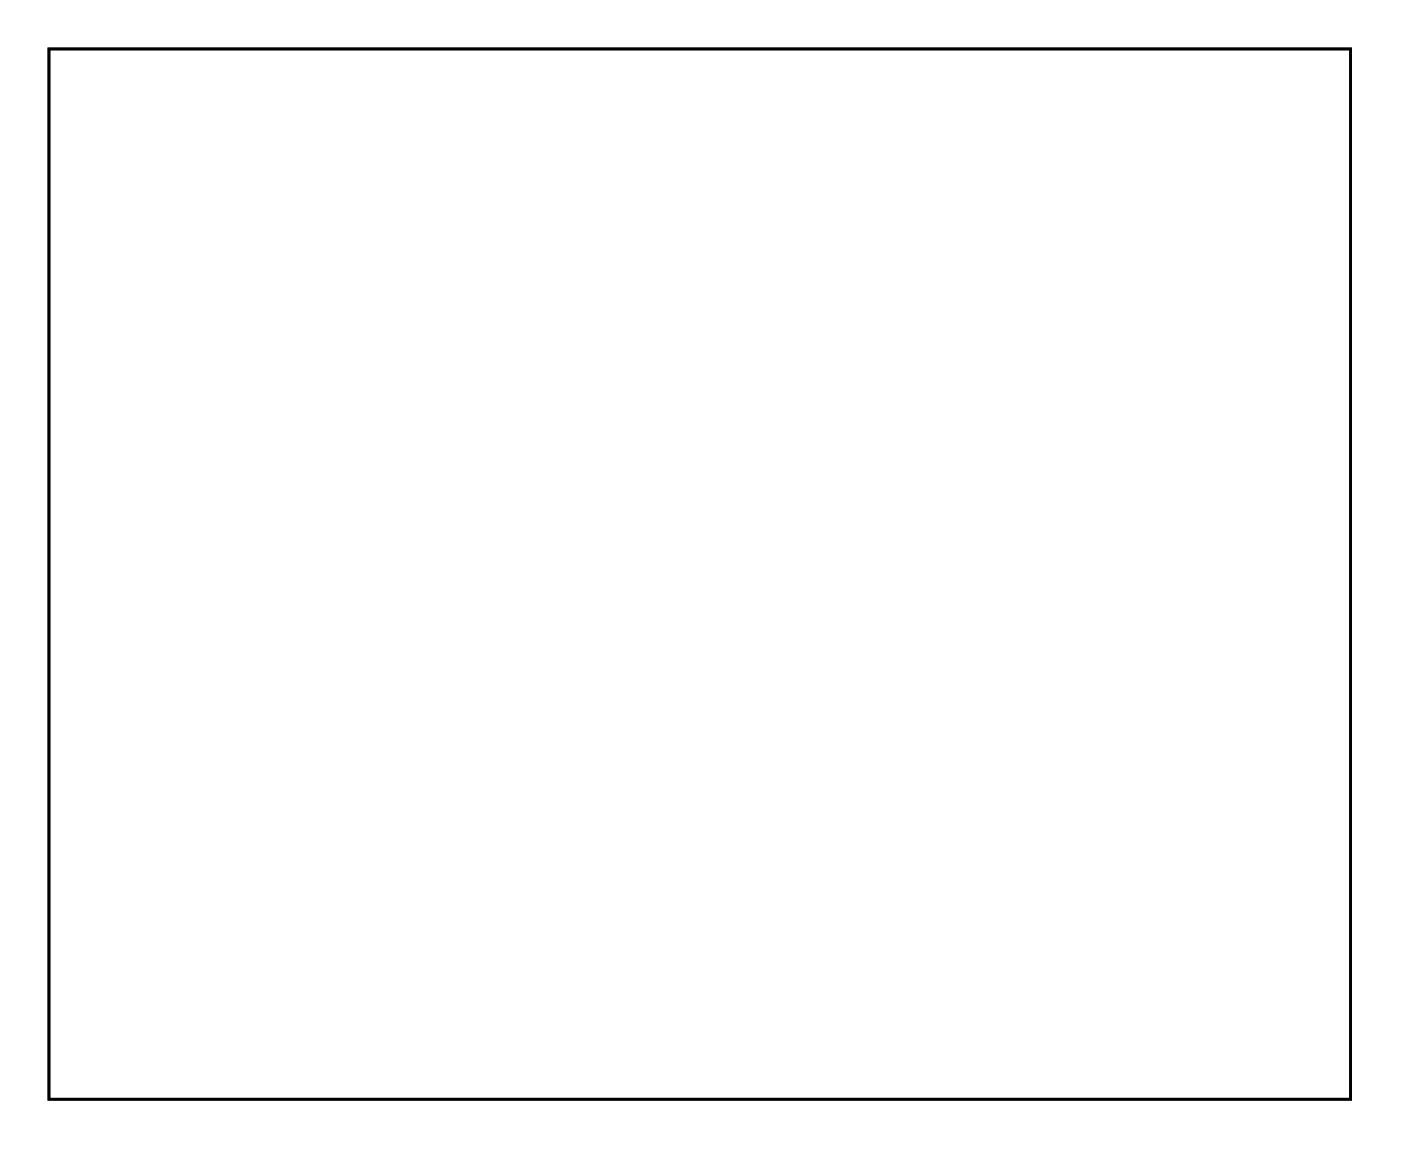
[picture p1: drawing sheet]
<svg xmlns="http://www.w3.org/2000/svg" width="104mm" height="85mm" viewBox="0 0 104 85" stroke-linecap="round" stroke-linejoin="round" font-family="sans-serif">
<path d="M3.6 3.6h96.7v78.1h-96.7z" fill="none" stroke="#000" stroke-width=".2"/>
<path d="M3.6 3.6h96.7v78.1h-96.7z" fill="none" stroke="#000" stroke-width=".07"/>
<path d="M48.9 28.3h1.4v1.4h-1.4z" fill="#fff"/>
<path d="M48.9 28.3h1.4v1.4h-1.4z" fill="none" stroke="#fff" stroke-width=".76" stroke-linecap="butt"/>
<circle cx="49.6" cy="29" r=".7" fill="#fff"/>
<circle cx="49.6" cy="29" r=".7" fill="none" stroke="#fff" stroke-width=".76" stroke-linecap="butt"/>
<circle cx="64.9" cy="29" r=".7" fill="#fff"/>
<circle cx="64.9" cy="29" r=".7" fill="none" stroke="#fff" stroke-width=".76" stroke-linecap="butt"/>
<circle cx="49.6" cy="31.5" r=".7" fill="#fff"/>
<circle cx="49.6" cy="31.5" r=".7" fill="none" stroke="#fff" stroke-width=".76" stroke-linecap="butt"/>
<circle cx="64.9" cy="31.5" r=".7" fill="#fff"/>
<circle cx="64.9" cy="31.5" r=".7" fill="none" stroke="#fff" stroke-width=".76" stroke-linecap="butt"/>
<circle cx="49.6" cy="34.1" r=".7" fill="#fff"/>
<circle cx="49.6" cy="34.1" r=".7" fill="none" stroke="#fff" stroke-width=".76" stroke-linecap="butt"/>
<circle cx="64.9" cy="34.1" r=".7" fill="#fff"/>
<circle cx="64.9" cy="34.1" r=".7" fill="none" stroke="#fff" stroke-width=".76" stroke-linecap="butt"/>
<circle cx="49.6" cy="36.6" r=".7" fill="#fff"/>
<circle cx="49.6" cy="36.6" r=".7" fill="none" stroke="#fff" stroke-width=".76" stroke-linecap="butt"/>
<circle cx="64.9" cy="36.6" r=".7" fill="#fff"/>
<circle cx="64.9" cy="36.6" r=".7" fill="none" stroke="#fff" stroke-width=".76" stroke-linecap="butt"/>
<circle cx="49.6" cy="39.1" r=".7" fill="#fff"/>
<circle cx="49.6" cy="39.1" r=".7" fill="none" stroke="#fff" stroke-width=".76" stroke-linecap="butt"/>
<circle cx="64.9" cy="39.1" r=".7" fill="#fff"/>
<circle cx="64.9" cy="39.1" r=".7" fill="none" stroke="#fff" stroke-width=".76" stroke-linecap="butt"/>
<circle cx="49.6" cy="41.7" r=".7" fill="#fff"/>
<circle cx="49.6" cy="41.7" r=".7" fill="none" stroke="#fff" stroke-width=".76" stroke-linecap="butt"/>
<circle cx="64.9" cy="41.7" r=".7" fill="#fff"/>
<circle cx="64.9" cy="41.7" r=".7" fill="none" stroke="#fff" stroke-width=".76" stroke-linecap="butt"/>
<circle cx="49.6" cy="44.2" r=".7" fill="#fff"/>
<circle cx="49.6" cy="44.2" r=".7" fill="none" stroke="#fff" stroke-width=".76" stroke-linecap="butt"/>
<circle cx="64.9" cy="44.2" r=".7" fill="#fff"/>
<circle cx="64.9" cy="44.2" r=".7" fill="none" stroke="#fff" stroke-width=".76" stroke-linecap="butt"/>
<circle cx="49.6" cy="46.8" r=".7" fill="#fff"/>
<circle cx="49.6" cy="46.8" r=".7" fill="none" stroke="#fff" stroke-width=".76" stroke-linecap="butt"/>
<circle cx="64.9" cy="46.8" r=".7" fill="#fff"/>
<circle cx="64.9" cy="46.8" r=".7" fill="none" stroke="#fff" stroke-width=".76" stroke-linecap="butt"/>
<circle cx="49.6" cy="49.3" r=".7" fill="#fff"/>
<circle cx="49.6" cy="49.3" r=".7" fill="none" stroke="#fff" stroke-width=".76" stroke-linecap="butt"/>
<circle cx="64.9" cy="49.3" r=".7" fill="#fff"/>
<circle cx="64.9" cy="49.3" r=".7" fill="none" stroke="#fff" stroke-width=".76" stroke-linecap="butt"/>
<circle cx="49.6" cy="51.8" r=".7" fill="#fff"/>
<circle cx="49.6" cy="51.8" r=".7" fill="none" stroke="#fff" stroke-width=".76" stroke-linecap="butt"/>
<circle cx="64.9" cy="51.8" r=".7" fill="#fff"/>
<circle cx="64.9" cy="51.8" r=".7" fill="none" stroke="#fff" stroke-width=".76" stroke-linecap="butt"/>
<circle cx="49.6" cy="54.4" r=".7" fill="#fff"/>
<circle cx="49.6" cy="54.4" r=".7" fill="none" stroke="#fff" stroke-width=".76" stroke-linecap="butt"/>
<circle cx="64.9" cy="54.4" r=".7" fill="#fff"/>
<circle cx="64.9" cy="54.4" r=".7" fill="none" stroke="#fff" stroke-width=".76" stroke-linecap="butt"/>
<circle cx="49.6" cy="56.9" r=".7" fill="#fff"/>
<circle cx="49.6" cy="56.9" r=".7" fill="none" stroke="#fff" stroke-width=".76" stroke-linecap="butt"/>
<circle cx="64.9" cy="56.9" r=".7" fill="#fff"/>
<circle cx="64.9" cy="56.9" r=".7" fill="none" stroke="#fff" stroke-width=".76" stroke-linecap="butt"/>
<circle cx="49.6" cy="59.5" r=".7" fill="#fff"/>
<circle cx="49.6" cy="59.5" r=".7" fill="none" stroke="#fff" stroke-width=".76" stroke-linecap="butt"/>
<circle cx="64.9" cy="59.5" r=".7" fill="#fff"/>
<circle cx="64.9" cy="59.5" r=".7" fill="none" stroke="#fff" stroke-width=".76" stroke-linecap="butt"/>
<circle cx="49.6" cy="62" r=".7" fill="#fff"/>
<circle cx="49.6" cy="62" r=".7" fill="none" stroke="#fff" stroke-width=".76" stroke-linecap="butt"/>
<circle cx="64.9" cy="62" r=".7" fill="#fff"/>
<circle cx="64.9" cy="62" r=".7" fill="none" stroke="#fff" stroke-width=".76" stroke-linecap="butt"/>
<circle cx="49.6" cy="64.5" r=".7" fill="#fff"/>
<circle cx="49.6" cy="64.5" r=".7" fill="none" stroke="#fff" stroke-width=".76" stroke-linecap="butt"/>
<circle cx="64.9" cy="64.5" r=".7" fill="#fff"/>
<circle cx="64.9" cy="64.5" r=".7" fill="none" stroke="#fff" stroke-width=".76" stroke-linecap="butt"/>
<circle cx="49.6" cy="67.1" r=".7" fill="#fff"/>
<circle cx="49.6" cy="67.1" r=".7" fill="none" stroke="#fff" stroke-width=".76" stroke-linecap="butt"/>
<circle cx="64.9" cy="67.1" r=".7" fill="#fff"/>
<circle cx="64.9" cy="67.1" r=".7" fill="none" stroke="#fff" stroke-width=".76" stroke-linecap="butt"/>
<circle cx="49.6" cy="69.6" r=".7" fill="#fff"/>
<circle cx="49.6" cy="69.6" r=".7" fill="none" stroke="#fff" stroke-width=".76" stroke-linecap="butt"/>
<circle cx="64.9" cy="69.6" r=".7" fill="#fff"/>
<circle cx="64.9" cy="69.6" r=".7" fill="none" stroke="#fff" stroke-width=".76" stroke-linecap="butt"/>
<circle cx="49.6" cy="72.2" r=".7" fill="#fff"/>
<circle cx="49.6" cy="72.2" r=".7" fill="none" stroke="#fff" stroke-width=".76" stroke-linecap="butt"/>
<circle cx="64.9" cy="72.2" r=".7" fill="#fff"/>
<circle cx="64.9" cy="72.2" r=".7" fill="none" stroke="#fff" stroke-width=".76" stroke-linecap="butt"/>
<circle cx="49.6" cy="74.7" r=".7" fill="#fff"/>
<circle cx="49.6" cy="74.7" r=".7" fill="none" stroke="#fff" stroke-width=".76" stroke-linecap="butt"/>
<circle cx="64.9" cy="74.7" r=".7" fill="#fff"/>
<circle cx="64.9" cy="74.7" r=".7" fill="none" stroke="#fff" stroke-width=".76" stroke-linecap="butt"/>
<circle cx="49.6" cy="77.2" r=".7" fill="#fff"/>
<circle cx="49.6" cy="77.2" r=".7" fill="none" stroke="#fff" stroke-width=".76" stroke-linecap="butt"/>
<circle cx="64.9" cy="77.2" r=".7" fill="#fff"/>
<circle cx="64.9" cy="77.2" r=".7" fill="none" stroke="#fff" stroke-width=".76" stroke-linecap="butt"/>
<circle cx="39.4" cy="74.6" r=".65" fill="#fff"/>
<circle cx="39.4" cy="74.6" r=".65" fill="none" stroke="#fff" stroke-width=".75" stroke-linecap="butt"/>
<circle cx="39.4" cy="69.7" r=".65" fill="#fff"/>
<circle cx="39.4" cy="69.7" r=".65" fill="none" stroke="#fff" stroke-width=".75" stroke-linecap="butt"/>
<circle cx="34.3" cy="74.8" r=".64" fill="#fff"/>
<circle cx="34.3" cy="74.8" r=".64" fill="none" stroke="#fff" stroke-width=".76" stroke-linecap="butt"/>
<circle cx="34.3" cy="77.3" r=".64" fill="#fff"/>
<circle cx="34.3" cy="77.3" r=".64" fill="none" stroke="#fff" stroke-width=".76" stroke-linecap="butt"/>
<circle cx="44.5" cy="74.8" r=".64" fill="#fff"/>
<circle cx="44.5" cy="74.8" r=".64" fill="none" stroke="#fff" stroke-width=".76" stroke-linecap="butt"/>
<circle cx="44.5" cy="77.3" r=".64" fill="#fff"/>
<circle cx="44.5" cy="77.3" r=".64" fill="none" stroke="#fff" stroke-width=".76" stroke-linecap="butt"/>
<path d="M33.6 43.6h1.4v1.4h-1.4z" fill="#fff"/>
<path d="M33.6 43.6h1.4v1.4h-1.4z" fill="none" stroke="#fff" stroke-width=".76" stroke-linecap="butt"/>
<circle cx="34.3" cy="44.3" r=".7" fill="#fff"/>
<circle cx="34.3" cy="44.3" r=".7" fill="none" stroke="#fff" stroke-width=".76" stroke-linecap="butt"/>
<circle cx="34.3" cy="46.8" r=".7" fill="#fff"/>
<circle cx="34.3" cy="46.8" r=".7" fill="none" stroke="#fff" stroke-width=".76" stroke-linecap="butt"/>
<path d="M41 40.8h1.9v1.9h-1.9z" fill="#fff"/>
<path d="M41 40.8h1.9v1.9h-1.9z" fill="none" stroke="#fff" stroke-width=".76" stroke-linecap="butt"/>
<circle cx="42" cy="41.7" r=".91" fill="#fff"/>
<circle cx="42" cy="41.7" r=".91" fill="none" stroke="#fff" stroke-width=".76" stroke-linecap="butt"/>
<circle cx="42" cy="49.4" r=".91" fill="#fff"/>
<circle cx="42" cy="49.4" r=".91" fill="none" stroke="#fff" stroke-width=".76" stroke-linecap="butt"/>
<circle cx="34.3" cy="51.9" r=".7" fill="#fff"/>
<circle cx="34.3" cy="51.9" r=".7" fill="none" stroke="#fff" stroke-width=".76" stroke-linecap="butt"/>
<circle cx="34.3" cy="54.4" r=".7" fill="#fff"/>
<circle cx="34.3" cy="54.4" r=".7" fill="none" stroke="#fff" stroke-width=".76" stroke-linecap="butt"/>
<path d="M66.7 8h1.4v1.4h-1.4z" fill="#fff"/>
<path d="M66.7 8h1.4v1.4h-1.4z" fill="none" stroke="#fff" stroke-width=".76" stroke-linecap="butt"/>
<circle cx="67.4" cy="8.7" r=".7" fill="#fff"/>
<circle cx="67.4" cy="8.7" r=".7" fill="none" stroke="#fff" stroke-width=".76" stroke-linecap="butt"/>
<circle cx="67.4" cy="16.3" r=".7" fill="#fff"/>
<circle cx="67.4" cy="16.3" r=".7" fill="none" stroke="#fff" stroke-width=".76" stroke-linecap="butt"/>
<circle cx="64.8" cy="8.7" r=".7" fill="#fff"/>
<circle cx="64.8" cy="8.7" r=".7" fill="none" stroke="#fff" stroke-width=".76" stroke-linecap="butt"/>
<circle cx="64.8" cy="16.3" r=".7" fill="#fff"/>
<circle cx="64.8" cy="16.3" r=".7" fill="none" stroke="#fff" stroke-width=".76" stroke-linecap="butt"/>
<circle cx="62.3" cy="8.7" r=".7" fill="#fff"/>
<circle cx="62.3" cy="8.7" r=".7" fill="none" stroke="#fff" stroke-width=".76" stroke-linecap="butt"/>
<circle cx="62.3" cy="16.3" r=".7" fill="#fff"/>
<circle cx="62.3" cy="16.3" r=".7" fill="none" stroke="#fff" stroke-width=".76" stroke-linecap="butt"/>
<circle cx="59.7" cy="8.7" r=".7" fill="#fff"/>
<circle cx="59.7" cy="8.7" r=".7" fill="none" stroke="#fff" stroke-width=".76" stroke-linecap="butt"/>
<circle cx="59.7" cy="16.3" r=".7" fill="#fff"/>
<circle cx="59.7" cy="16.3" r=".7" fill="none" stroke="#fff" stroke-width=".76" stroke-linecap="butt"/>
<circle cx="57.2" cy="8.7" r=".7" fill="#fff"/>
<circle cx="57.2" cy="8.7" r=".7" fill="none" stroke="#fff" stroke-width=".76" stroke-linecap="butt"/>
<circle cx="57.2" cy="16.3" r=".7" fill="#fff"/>
<circle cx="57.2" cy="16.3" r=".7" fill="none" stroke="#fff" stroke-width=".76" stroke-linecap="butt"/>
<circle cx="54.7" cy="8.7" r=".7" fill="#fff"/>
<circle cx="54.7" cy="8.7" r=".7" fill="none" stroke="#fff" stroke-width=".76" stroke-linecap="butt"/>
<circle cx="54.7" cy="16.3" r=".7" fill="#fff"/>
<circle cx="54.7" cy="16.3" r=".7" fill="none" stroke="#fff" stroke-width=".76" stroke-linecap="butt"/>
<circle cx="52.1" cy="8.7" r=".7" fill="#fff"/>
<circle cx="52.1" cy="8.7" r=".7" fill="none" stroke="#fff" stroke-width=".76" stroke-linecap="butt"/>
<circle cx="52.1" cy="16.3" r=".7" fill="#fff"/>
<circle cx="52.1" cy="16.3" r=".7" fill="none" stroke="#fff" stroke-width=".76" stroke-linecap="butt"/>
<circle cx="49.6" cy="8.7" r=".7" fill="#fff"/>
<circle cx="49.6" cy="8.7" r=".7" fill="none" stroke="#fff" stroke-width=".76" stroke-linecap="butt"/>
<circle cx="49.6" cy="16.3" r=".7" fill="#fff"/>
<circle cx="49.6" cy="16.3" r=".7" fill="none" stroke="#fff" stroke-width=".76" stroke-linecap="butt"/>
<circle cx="47" cy="8.7" r=".7" fill="#fff"/>
<circle cx="47" cy="8.7" r=".7" fill="none" stroke="#fff" stroke-width=".76" stroke-linecap="butt"/>
<circle cx="47" cy="16.3" r=".7" fill="#fff"/>
<circle cx="47" cy="16.3" r=".7" fill="none" stroke="#fff" stroke-width=".76" stroke-linecap="butt"/>
<circle cx="59.7" cy="21.4" r=".7" fill="#fff"/>
<circle cx="59.7" cy="21.4" r=".7" fill="none" stroke="#fff" stroke-width=".76" stroke-linecap="butt"/>
<circle cx="59.7" cy="24" r=".7" fill="#fff"/>
<circle cx="59.7" cy="24" r=".7" fill="none" stroke="#fff" stroke-width=".76" stroke-linecap="butt"/>
<circle cx="26.7" cy="72.2" r=".74" fill="#fff"/>
<circle cx="26.7" cy="72.2" r=".74" fill="none" stroke="#fff" stroke-width=".76" stroke-linecap="butt"/>
<circle cx="26.7" cy="69.7" r=".74" fill="#fff"/>
<circle cx="26.7" cy="69.7" r=".74" fill="none" stroke="#fff" stroke-width=".76" stroke-linecap="butt"/>
<circle cx="26.7" cy="67.1" r=".74" fill="#fff"/>
<circle cx="26.7" cy="67.1" r=".74" fill="none" stroke="#fff" stroke-width=".76" stroke-linecap="butt"/>
<circle cx="26.7" cy="64.6" r=".74" fill="#fff"/>
<circle cx="26.7" cy="64.6" r=".74" fill="none" stroke="#fff" stroke-width=".76" stroke-linecap="butt"/>
<circle cx="17.6" cy="11.3" r="1.52" fill="#fff"/>
<circle cx="17.6" cy="11.3" r="1.52" fill="none" stroke="#fff" stroke-width=".76" stroke-linecap="butt"/>
<circle cx="11.5" cy="11.3" r="1.52" fill="#fff"/>
<circle cx="11.5" cy="11.3" r="1.52" fill="none" stroke="#fff" stroke-width=".76" stroke-linecap="butt"/>
<circle cx="14.5" cy="16.1" r="1.52" fill="#fff"/>
<circle cx="14.5" cy="16.1" r="1.52" fill="none" stroke="#fff" stroke-width=".76" stroke-linecap="butt"/>
<path d="M10.7 23.2h1.5v1.5h-1.5z" fill="#fff"/>
<path d="M10.7 23.2h1.5v1.5h-1.5z" fill="none" stroke="#fff" stroke-width=".76" stroke-linecap="butt"/>
<circle cx="11.5" cy="24" r=".74" fill="#fff"/>
<circle cx="11.5" cy="24" r=".74" fill="none" stroke="#fff" stroke-width=".76" stroke-linecap="butt"/>
<circle cx="11.5" cy="26.5" r=".74" fill="#fff"/>
<circle cx="11.5" cy="26.5" r=".74" fill="none" stroke="#fff" stroke-width=".76" stroke-linecap="butt"/>
<circle cx="11.5" cy="29" r=".74" fill="#fff"/>
<circle cx="11.5" cy="29" r=".74" fill="none" stroke="#fff" stroke-width=".76" stroke-linecap="butt"/>
<path d="M15.8 23.2h1.5v1.5h-1.5z" fill="#fff"/>
<path d="M15.8 23.2h1.5v1.5h-1.5z" fill="none" stroke="#fff" stroke-width=".76" stroke-linecap="butt"/>
<circle cx="16.6" cy="24" r=".74" fill="#fff"/>
<circle cx="16.6" cy="24" r=".74" fill="none" stroke="#fff" stroke-width=".76" stroke-linecap="butt"/>
<circle cx="16.6" cy="26.5" r=".74" fill="#fff"/>
<circle cx="16.6" cy="26.5" r=".74" fill="none" stroke="#fff" stroke-width=".76" stroke-linecap="butt"/>
<circle cx="16.6" cy="29" r=".74" fill="#fff"/>
<circle cx="16.6" cy="29" r=".74" fill="none" stroke="#fff" stroke-width=".76" stroke-linecap="butt"/>
<circle cx="24.2" cy="26.5" r=".64" fill="#fff"/>
<circle cx="24.2" cy="26.5" r=".64" fill="none" stroke="#fff" stroke-width=".51"/>
<path d="M23.6 25.2a.76 .76 0 0 1 .9-.2 .76 .76 0 0 1 .4 .7v1.6a.76 .76 0 0 1-.7 .7 .76 .76 0 0 1-.8-.7v-1.6zM23.7 26.5a.51 .51 0 0 0 1 0 .51 .51 0 0 0-1 0z" fill="#fff"/>
<g fill="none" stroke="#fff" stroke-width=".25">
<path d="M23.6 25.2a.76 .76 0 0 1 .9-.2 .76 .76 0 0 1 .4 .7v1.6a.76 .76 0 0 1-.7 .7 .76 .76 0 0 1-.8-.7v-1.6z"/>
<circle cx="24.2" cy="26.5" r=".51"/>
</g>
<circle cx="26.7" cy="26.5" r=".64" fill="#fff"/>
<circle cx="26.7" cy="26.5" r=".64" fill="none" stroke="#fff" stroke-width=".51"/>
<path d="M26.2 25.2a.76 .76 0 0 1 .8-.2 .76 .76 0 0 1 .5 .7v1.6a.76 .76 0 0 1-.8 .7 .76 .76 0 0 1-.7-.7v-1.6zM26.2 26.5a.51 .51 0 0 0 1 0 .51 .51 0 0 0-1 0z" fill="#fff"/>
<g fill="none" stroke="#fff" stroke-width=".25">
<path d="M26.2 25.2a.76 .76 0 0 1 .8-.2 .76 .76 0 0 1 .5 .7v1.6a.76 .76 0 0 1-.8 .7 .76 .76 0 0 1-.7-.7v-1.6z"/>
<circle cx="26.7" cy="26.5" r=".51"/>
</g>
<circle cx="29.3" cy="26.5" r=".64" fill="#fff"/>
<circle cx="29.3" cy="26.5" r=".64" fill="none" stroke="#fff" stroke-width=".51"/>
<path d="M28.7 25.2a.76 .76 0 0 1 .9-.2 .76 .76 0 0 1 .4 .7v1.6a.76 .76 0 0 1-.7 .7 .76 .76 0 0 1-.8-.7v-1.6zM28.8 26.5a.51 .51 0 0 0 1 0 .51 .51 0 0 0-1 0z" fill="#fff"/>
<g fill="none" stroke="#fff" stroke-width=".25">
<path d="M28.7 25.2a.76 .76 0 0 1 .9-.2 .76 .76 0 0 1 .4 .7v1.6a.76 .76 0 0 1-.7 .7 .76 .76 0 0 1-.8-.7v-1.6z"/>
<circle cx="29.3" cy="26.5" r=".51"/>
</g>
<circle cx="26.7" cy="11.5" r="1.65" fill="#fff"/>
<circle cx="26.7" cy="11.5" r="1.65" fill="none" stroke="#fff" stroke-width=".25"/>
<circle cx="26.7" cy="31.6" r=".74" fill="#fff"/>
<circle cx="26.7" cy="31.6" r=".74" fill="none" stroke="#fff" stroke-width=".76" stroke-linecap="butt"/>
<circle cx="26.7" cy="34.1" r=".74" fill="#fff"/>
<circle cx="26.7" cy="34.1" r=".74" fill="none" stroke="#fff" stroke-width=".76" stroke-linecap="butt"/>
<circle cx="26.7" cy="36.7" r=".74" fill="#fff"/>
<circle cx="26.7" cy="36.7" r=".74" fill="none" stroke="#fff" stroke-width=".76" stroke-linecap="butt"/>
<circle cx="26.7" cy="39.2" r=".74" fill="#fff"/>
<circle cx="26.7" cy="39.2" r=".74" fill="none" stroke="#fff" stroke-width=".76" stroke-linecap="butt"/>
<circle cx="69.9" cy="21.4" r=".6" fill="#fff"/>
<circle cx="69.9" cy="21.4" r=".6" fill="none" stroke="#fff" stroke-width=".65" stroke-linecap="butt"/>
<path d="M69.3 20.8h1.2v1.2h-1.2z" fill="#fff"/>
<path d="M69.3 20.8h1.2v1.2h-1.2z" fill="none" stroke="#fff" stroke-width=".65" stroke-linecap="butt"/>
<circle cx="72.4" cy="21.4" r=".6" fill="#fff"/>
<circle cx="72.4" cy="21.4" r=".6" fill="none" stroke="#fff" stroke-width=".65" stroke-linecap="butt"/>
<circle cx="80.1" cy="18.9" r=".7" fill="#fff"/>
<circle cx="80.1" cy="18.9" r=".7" fill="none" stroke="#fff" stroke-width=".76" stroke-linecap="butt"/>
<circle cx="80.1" cy="21.4" r=".7" fill="#fff"/>
<circle cx="80.1" cy="21.4" r=".7" fill="none" stroke="#fff" stroke-width=".76" stroke-linecap="butt"/>
<circle cx="80.1" cy="24" r=".7" fill="#fff"/>
<circle cx="80.1" cy="24" r=".7" fill="none" stroke="#fff" stroke-width=".76" stroke-linecap="butt"/>
<circle cx="67.4" cy="21.4" r=".7" fill="#fff"/>
<circle cx="67.4" cy="21.4" r=".7" fill="none" stroke="#fff" stroke-width=".76" stroke-linecap="butt"/>
<circle cx="64.8" cy="21.4" r=".7" fill="#fff"/>
<circle cx="64.8" cy="21.4" r=".7" fill="none" stroke="#fff" stroke-width=".76" stroke-linecap="butt"/>
<circle cx="75" cy="26.5" r=".7" fill="#fff"/>
<circle cx="75" cy="26.5" r=".7" fill="none" stroke="#fff" stroke-width=".76" stroke-linecap="butt"/>
<circle cx="75" cy="16.3" r=".7" fill="#fff"/>
<circle cx="75" cy="16.3" r=".7" fill="none" stroke="#fff" stroke-width=".76" stroke-linecap="butt"/>
<circle cx="36.9" cy="8.7" r=".7" fill="#fff"/>
<circle cx="36.9" cy="8.7" r=".7" fill="none" stroke="#fff" stroke-width=".76" stroke-linecap="butt"/>
<circle cx="34.3" cy="8.7" r=".7" fill="#fff"/>
<circle cx="34.3" cy="8.7" r=".7" fill="none" stroke="#fff" stroke-width=".76" stroke-linecap="butt"/>
<circle cx="39.5" cy="8.7" r=".6" fill="#fff"/>
<circle cx="39.5" cy="8.7" r=".6" fill="none" stroke="#fff" stroke-width=".65" stroke-linecap="butt"/>
<path d="M38.9 8.1h1.2v1.2h-1.2z" fill="#fff"/>
<path d="M38.9 8.1h1.2v1.2h-1.2z" fill="none" stroke="#fff" stroke-width=".65" stroke-linecap="butt"/>
<circle cx="42" cy="8.7" r=".6" fill="#fff"/>
<circle cx="42" cy="8.7" r=".6" fill="none" stroke="#fff" stroke-width=".65" stroke-linecap="butt"/>
<path d="M76.8 33.4h1.4v1.4h-1.4z" fill="#fff"/>
<path d="M76.8 33.4h1.4v1.4h-1.4z" fill="none" stroke="#fff" stroke-width=".76" stroke-linecap="butt"/>
<circle cx="77.5" cy="34.1" r=".7" fill="#fff"/>
<circle cx="77.5" cy="34.1" r=".7" fill="none" stroke="#fff" stroke-width=".76" stroke-linecap="butt"/>
<circle cx="85.1" cy="34.1" r=".7" fill="#fff"/>
<circle cx="85.1" cy="34.1" r=".7" fill="none" stroke="#fff" stroke-width=".76" stroke-linecap="butt"/>
<circle cx="77.5" cy="36.7" r=".7" fill="#fff"/>
<circle cx="77.5" cy="36.7" r=".7" fill="none" stroke="#fff" stroke-width=".76" stroke-linecap="butt"/>
<circle cx="85.1" cy="36.7" r=".7" fill="#fff"/>
<circle cx="85.1" cy="36.7" r=".7" fill="none" stroke="#fff" stroke-width=".76" stroke-linecap="butt"/>
<circle cx="77.5" cy="39.2" r=".7" fill="#fff"/>
<circle cx="77.5" cy="39.2" r=".7" fill="none" stroke="#fff" stroke-width=".76" stroke-linecap="butt"/>
<circle cx="85.1" cy="39.2" r=".7" fill="#fff"/>
<circle cx="85.1" cy="39.2" r=".7" fill="none" stroke="#fff" stroke-width=".76" stroke-linecap="butt"/>
<circle cx="77.5" cy="41.7" r=".7" fill="#fff"/>
<circle cx="77.5" cy="41.7" r=".7" fill="none" stroke="#fff" stroke-width=".76" stroke-linecap="butt"/>
<circle cx="85.1" cy="41.7" r=".7" fill="#fff"/>
<circle cx="85.1" cy="41.7" r=".7" fill="none" stroke="#fff" stroke-width=".76" stroke-linecap="butt"/>
<circle cx="77.5" cy="44.3" r=".7" fill="#fff"/>
<circle cx="77.5" cy="44.3" r=".7" fill="none" stroke="#fff" stroke-width=".76" stroke-linecap="butt"/>
<circle cx="85.1" cy="44.3" r=".7" fill="#fff"/>
<circle cx="85.1" cy="44.3" r=".7" fill="none" stroke="#fff" stroke-width=".76" stroke-linecap="butt"/>
<circle cx="77.5" cy="46.8" r=".7" fill="#fff"/>
<circle cx="77.5" cy="46.8" r=".7" fill="none" stroke="#fff" stroke-width=".76" stroke-linecap="butt"/>
<circle cx="85.1" cy="46.8" r=".7" fill="#fff"/>
<circle cx="85.1" cy="46.8" r=".7" fill="none" stroke="#fff" stroke-width=".76" stroke-linecap="butt"/>
<circle cx="77.5" cy="49.4" r=".7" fill="#fff"/>
<circle cx="77.5" cy="49.4" r=".7" fill="none" stroke="#fff" stroke-width=".76" stroke-linecap="butt"/>
<circle cx="85.1" cy="49.4" r=".7" fill="#fff"/>
<circle cx="85.1" cy="49.4" r=".7" fill="none" stroke="#fff" stroke-width=".76" stroke-linecap="butt"/>
<circle cx="77.5" cy="51.9" r=".7" fill="#fff"/>
<circle cx="77.5" cy="51.9" r=".7" fill="none" stroke="#fff" stroke-width=".76" stroke-linecap="butt"/>
<circle cx="85.1" cy="51.9" r=".7" fill="#fff"/>
<circle cx="85.1" cy="51.9" r=".7" fill="none" stroke="#fff" stroke-width=".76" stroke-linecap="butt"/>
<circle cx="82.6" cy="41.7" r=".7" fill="#fff"/>
<circle cx="82.6" cy="41.7" r=".7" fill="none" stroke="#fff" stroke-width=".76" stroke-linecap="butt"/>
<circle cx="80.1" cy="44.3" r=".7" fill="#fff"/>
<circle cx="80.1" cy="44.3" r=".7" fill="none" stroke="#fff" stroke-width=".76" stroke-linecap="butt"/>
<circle cx="29.3" cy="31.6" r=".7" fill="#fff"/>
<circle cx="29.3" cy="31.6" r=".7" fill="none" stroke="#fff" stroke-width=".76" stroke-linecap="butt"/>
<circle cx="29.3" cy="36.7" r=".7" fill="#fff"/>
<circle cx="29.3" cy="36.7" r=".7" fill="none" stroke="#fff" stroke-width=".76" stroke-linecap="butt"/>
<circle cx="80.1" cy="29" r=".7" fill="#fff"/>
<circle cx="80.1" cy="29" r=".7" fill="none" stroke="#fff" stroke-width=".76" stroke-linecap="butt"/>
<circle cx="80.1" cy="34.1" r=".7" fill="#fff"/>
<circle cx="80.1" cy="34.1" r=".7" fill="none" stroke="#fff" stroke-width=".76" stroke-linecap="butt"/>
<path d="M92 38.4h1.5v1.6h-1.5z" fill="#fff"/>
<path d="M92 38.4h1.5v1.6h-1.5z" fill="none" stroke="#fff" stroke-width=".76" stroke-linecap="butt"/>
<circle cx="92.8" cy="39.2" r=".76" fill="#fff"/>
<circle cx="92.8" cy="39.2" r=".76" fill="none" stroke="#fff" stroke-width=".76" stroke-linecap="butt"/>
<circle cx="92.8" cy="44.2" r=".76" fill="#fff"/>
<circle cx="92.8" cy="44.2" r=".76" fill="none" stroke="#fff" stroke-width=".76" stroke-linecap="butt"/>
<path d="M92 61.3h1.5v1.5h-1.5z" fill="#fff"/>
<path d="M92 61.3h1.5v1.5h-1.5z" fill="none" stroke="#fff" stroke-width=".76" stroke-linecap="butt"/>
<circle cx="92.8" cy="62.1" r=".76" fill="#fff"/>
<circle cx="92.8" cy="62.1" r=".76" fill="none" stroke="#fff" stroke-width=".76" stroke-linecap="butt"/>
<circle cx="92.8" cy="67.1" r=".76" fill="#fff"/>
<circle cx="92.8" cy="67.1" r=".76" fill="none" stroke="#fff" stroke-width=".76" stroke-linecap="butt"/>
<circle cx="75" cy="46.8" r=".7" fill="#fff"/>
<circle cx="75" cy="46.8" r=".7" fill="none" stroke="#fff" stroke-width=".76" stroke-linecap="butt"/>
<circle cx="75" cy="62.1" r=".7" fill="#fff"/>
<circle cx="75" cy="62.1" r=".7" fill="none" stroke="#fff" stroke-width=".76" stroke-linecap="butt"/>
<circle cx="80.1" cy="51.9" r=".7" fill="#fff"/>
<circle cx="80.1" cy="51.9" r=".7" fill="none" stroke="#fff" stroke-width=".76" stroke-linecap="butt"/>
<circle cx="80.1" cy="64.6" r=".7" fill="#fff"/>
<circle cx="80.1" cy="64.6" r=".7" fill="none" stroke="#fff" stroke-width=".76" stroke-linecap="butt"/>
<circle cx="72.4" cy="51.9" r=".7" fill="#fff"/>
<circle cx="72.4" cy="51.9" r=".7" fill="none" stroke="#fff" stroke-width=".76" stroke-linecap="butt"/>
<circle cx="72.4" cy="62.1" r=".7" fill="#fff"/>
<circle cx="72.4" cy="62.1" r=".7" fill="none" stroke="#fff" stroke-width=".76" stroke-linecap="butt"/>
<circle cx="62.3" cy="24" r=".7" fill="#fff"/>
<circle cx="62.3" cy="24" r=".7" fill="none" stroke="#fff" stroke-width=".76" stroke-linecap="butt"/>
<circle cx="62.3" cy="21.4" r=".7" fill="#fff"/>
<circle cx="62.3" cy="21.4" r=".7" fill="none" stroke="#fff" stroke-width=".76" stroke-linecap="butt"/>
</svg>
